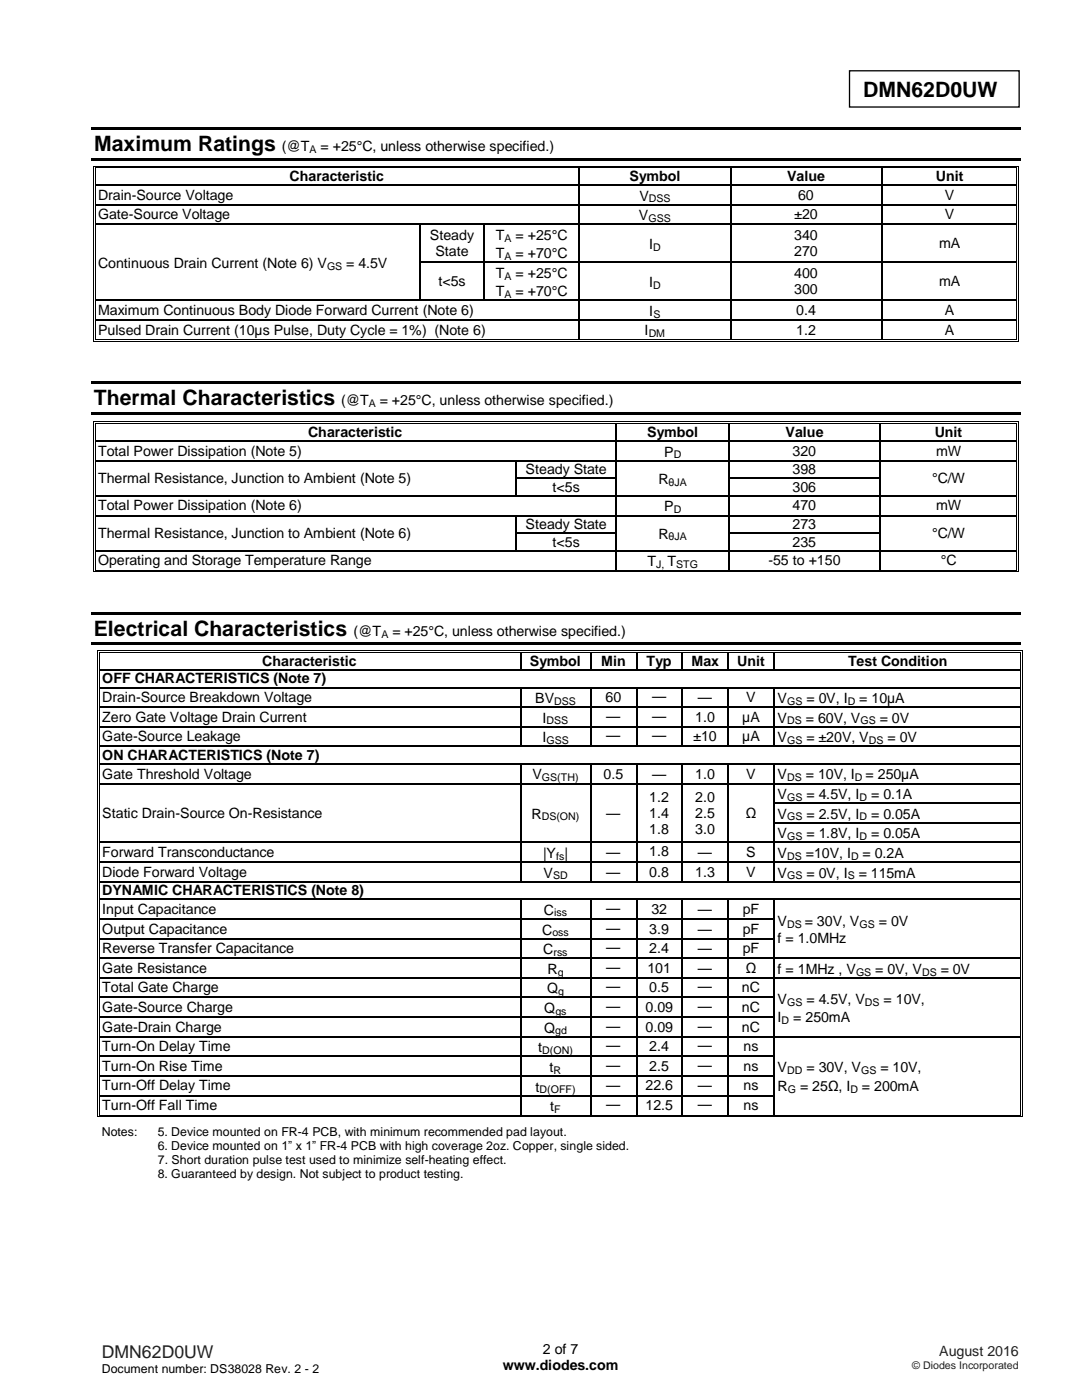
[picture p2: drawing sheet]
<svg xmlns="http://www.w3.org/2000/svg" width="216mm" height="279mm" viewBox="0 0 216 279" stroke-linecap="round" stroke-linejoin="round" font-family="sans-serif">
<defs><g id="words">
<g font-size="4.2">
<text x="172.2" y="19.4">DMN62D0UW</text>
<text x="18.8" y="30.2">Maximum Ratings</text>
<text x="18.7" y="80.9">Thermal Characteristics</text>
<text x="18.7" y="126.9">Electrical Characteristics</text>
</g>
<text font-size="3.5" fill="#231f20" x="20.3" y="270.9">DMN62D0UW</text>
<g font-size="2.8">
<text x="56.3" y="30.2">(@T</text>
<text x="63.9" y="30.2">= +25°C, unless otherwise specified.)</text>
<text x="19.6" y="39.9">Drain-Source Voltage</text>
<text x="57.8" y="36.1">Characteristic</text>
<text x="125.6" y="36.1">Symbol</text>
<text x="127.6" y="40.1">V</text>
<text x="157" y="36.1">Value</text>
<text x="159.3" y="39.9">60</text>
<text x="186.7" y="36.1">Unit</text>
<text x="188.6" y="39.9">V</text>
<text x="19.6" y="43.8">Gate-Source Voltage</text>
<text x="85.8" y="47.9">Steady</text>
<text x="98.9" y="47.9">T</text>
<text x="102.9" y="47.9">= +25°C</text>
<text x="127.5" y="44">V</text>
<text x="158.5" y="43.8">±20</text>
<text x="158.5" y="47.9">340</text>
<text x="188.6" y="43.8">V</text>
<text x="19.6" y="53.5">Continuous Drain Current (Note 6) V</text>
<text x="69.1" y="53.5">= 4.5V</text>
<text x="86.9" y="51.1">State</text>
<text x="98.9" y="51.5">T</text>
<text x="102.9" y="51.5">= +70°C</text>
<text x="129.5" y="49.7">I</text>
<text x="158.5" y="51.1">270</text>
<text x="187.4" y="49.5">mA</text>
<text x="87.5" y="57.1">t&lt;5s</text>
<text x="98.9" y="55.5">T</text>
<text x="98.9" y="59.1">T</text>
<text x="102.9" y="55.5">= +25°C</text>
<text x="102.9" y="59.1">= +70°C</text>
<text x="129.5" y="57.3">I</text>
<text x="158.5" y="55.5">400</text>
<text x="158.5" y="58.7">300</text>
<text x="187.4" y="57.1">mA</text>
<text x="19.6" y="62.8">Maximum Continuous Body Diode Forward Current (Note 6)</text>
<text x="129.6" y="63">I</text>
<text x="158.9" y="62.8">0.4</text>
<text x="188.6" y="62.8">A</text>
<text x="19.6" y="66.8">Pulsed Drain Current (10µs Pulse, Duty Cycle = 1%) (Note 6)</text>
<text x="128.6" y="66.9">I</text>
<text x="158.9" y="66.8">1.2</text>
<text x="188.6" y="66.8">A</text>
<text x="68" y="80.9">(@T</text>
<text x="75.8" y="80.9">= +25°C, unless otherwise specified.)</text>
<text x="61.5" y="87.2">Characteristic</text>
<text x="129.1" y="87.2">Symbol</text>
<text x="156.8" y="87.2">Value</text>
<text x="186.5" y="87.2">Unit</text>
<text x="19.6" y="90.9">Total Power Dissipation (Note 5)</text>
<text x="104.9" y="94.6">Steady State</text>
<text x="132.5" y="91.1">P</text>
<text x="158.2" y="90.9">320</text>
<text x="158.2" y="94.6">398</text>
<text x="186.8" y="90.9">mW</text>
<text x="19.6" y="96.4">Thermal Resistance, Junction to Ambient (Note 5)</text>
<text x="19.6" y="101.9">Total Power Dissipation (Note 6)</text>
<text x="110.3" y="98.1">t&lt;5s</text>
<text x="131.4" y="96.6">R</text>
<text x="158.2" y="98.1">306</text>
<text x="158.2" y="101.9">470</text>
<text x="186" y="96.4">°C/W</text>
<text x="186.8" y="101.9">mW</text>
<text x="19.6" y="107.3">Thermal Resistance, Junction to Ambient (Note 6)</text>
<text x="104.9" y="105.6">Steady State</text>
<text x="131.4" y="107.5">R</text>
<text x="132.5" y="102">P</text>
<text x="158.2" y="105.6">273</text>
<text x="186" y="107.3">°C/W</text>
<text x="19.6" y="112.8">Operating and Storage Temperature Range</text>
<text x="110.3" y="109.1">t&lt;5s</text>
<text x="129.2" y="113">T</text>
<text x="133.2" y="113">T</text>
<text x="153.3" y="112.8">-55 to +150</text>
<text x="158.2" y="109.1">235</text>
<text x="187.7" y="112.8">°C</text>
<text x="70.5" y="126.9">(@T</text>
<text x="78.3" y="126.9">= +25°C, unless otherwise specified.)</text>
<text x="20.4" y="136.4">OFF CHARACTERISTICS (Note 7)</text>
<text x="52.3" y="132.9">Characteristic</text>
<text x="105.7" y="132.9">Symbol</text>
<text x="120" y="132.9">Min</text>
<text x="129" y="132.9">Typ</text>
<text x="138" y="132.9">Max</text>
<text x="147.1" y="132.9">Unit</text>
<text x="169.2" y="132.9">Test Condition</text>
<text x="20.4" y="140.1">Drain-Source Breakdown Voltage</text>
<text x="106.8" y="140.3">BV</text>
<text x="120.8" y="140.1">60</text>
<text x="121" y="143.8">—</text>
<text x="130.1" y="139.9">—</text>
<text x="130.1" y="143.8">—</text>
<text x="139.3" y="140.1">—</text>
<text x="148.9" y="140.1">V</text>
<text x="155.1" y="140.3">V</text>
<text x="160.9" y="140.3">= 0V, I</text>
<text x="171.4" y="140.3">= 10µA</text>
<text x="20.4" y="144">Zero Gate Voltage Drain Current</text>
<text x="20.4" y="148">Gate-Source Leakage</text>
<text x="108.2" y="148.1">I</text>
<text x="108.3" y="144.2">I</text>
<text x="121" y="147.8">—</text>
<text x="130.1" y="147.8">—</text>
<text x="138.3" y="148">±10</text>
<text x="138.7" y="144">1.0</text>
<text x="148.1" y="144">µA</text>
<text x="148.1" y="148">µA</text>
<text x="155.1" y="144.2">V</text>
<text x="155.1" y="148.1">V</text>
<text x="160.8" y="144.2">= 60V, V</text>
<text x="160.9" y="148.1">= ±20V, V</text>
<text x="175.6" y="144.2">= 0V</text>
<text x="177.1" y="148.1">= 0V</text>
<text x="20.4" y="151.6">ON CHARACTERISTICS (Note 7)</text>
<text x="20.4" y="155.4">Gate Threshold Voltage</text>
<text x="106.2" y="155.6">V</text>
<text x="120.4" y="155.4">0.5</text>
<text x="130.1" y="155.4">—</text>
<text x="138.7" y="155.4">1.0</text>
<text x="148.9" y="155.4">V</text>
<text x="155.1" y="155.6">V</text>
<text x="160.8" y="155.6">= 10V, I</text>
<text x="172.7" y="155.6">= 250µA</text>
<text x="129.6" y="160">1.2</text>
<text x="138.7" y="160">2.0</text>
<text x="155.1" y="159.5">V</text>
<text x="160.9" y="159.5">= 4.5V, I</text>
<text x="173.8" y="159.5">= 0.1A</text>
<text x="20.4" y="163.2">Static Drain-Source On-Resistance</text>
<text x="106.1" y="163.4">R</text>
<text x="121" y="163.2">—</text>
<text x="129.6" y="163.2">1.4</text>
<text x="129.6" y="166.5">1.8</text>
<text x="138.7" y="163.2">2.5</text>
<text x="138.7" y="166.5">3.0</text>
<text x="148.8" y="163.2">Ω</text>
<text x="155.1" y="163.4">V</text>
<text x="155.1" y="167.3">V</text>
<text x="160.9" y="163.4">= 2.5V, I</text>
<text x="160.9" y="167.3">= 1.8V, I</text>
<text x="173.8" y="163.4">= 0.05A</text>
<text x="173.8" y="167.3">= 0.05A</text>
<text x="20.4" y="171.1">Forward Transconductance</text>
<text x="108.4" y="171.2">|Y |</text>
<text x="121" y="171.1">—</text>
<text x="129.6" y="170.8">1.8</text>
<text x="139.3" y="171.1">—</text>
<text x="148.9" y="171.1">S</text>
<text x="155.1" y="171.2">V</text>
<text x="160.8" y="171.2">=10V, I</text>
<text x="172.1" y="171.2">= 0.2A</text>
<text x="20.4" y="175">Diode Forward Voltage</text>
<text x="20.4" y="178.6">DYNAMIC CHARACTERISTICS (Note 8)</text>
<text x="108.4" y="175.2">V</text>
<text x="121" y="175">—</text>
<text x="129.6" y="175">0.8</text>
<text x="138.7" y="175">1.3</text>
<text x="148.9" y="175">V</text>
<text x="155.1" y="175.2">V</text>
<text x="160.9" y="175.2">= 0V, I</text>
<text x="171.4" y="175.2">= 115mA</text>
<text x="20.4" y="182.4">Input Capacitance</text>
<text x="108.5" y="182.6">C</text>
<text x="121" y="182.2">—</text>
<text x="130" y="182.4">32</text>
<text x="139.3" y="182.4">—</text>
<text x="148.2" y="182.4">pF</text>
<text x="155.1" y="184.9">V</text>
<text x="160.6" y="184.9">= 30V, V</text>
<text x="175.3" y="184.9">= 0V</text>
<text x="20.4" y="186.3">Output Capacitance</text>
<text x="20.4" y="190.2">Reverse Transfer Capacitance</text>
<text x="108.2" y="186.5">C</text>
<text x="108.4" y="190.4">C</text>
<text x="121" y="186.1">—</text>
<text x="121" y="190">—</text>
<text x="129.6" y="186.3">3.9</text>
<text x="129.6" y="190.2">2.4</text>
<text x="139.3" y="186.3">—</text>
<text x="139.3" y="190.2">—</text>
<text x="148.2" y="186.3">pF</text>
<text x="148.2" y="190.2">pF</text>
<text x="155.1" y="188.2">f = 1.0MHz</text>
<text x="20.4" y="194.1">Gate Resistance</text>
<text x="109.2" y="194.3">R</text>
<text x="121" y="194">—</text>
<text x="121" y="197.9">—</text>
<text x="129.2" y="194.1">101</text>
<text x="139.3" y="194.1">—</text>
<text x="139.3" y="197.9">—</text>
<text x="148.8" y="194.1">Ω</text>
<text x="155.1" y="194.3">f = 1MHz , V</text>
<text x="174.6" y="194.3">= 0V, V</text>
<text x="187.7" y="194.3">= 0V</text>
<text x="20.4" y="198.1">Total Gate Charge</text>
<text x="20.4" y="202">Gate-Source Charge</text>
<text x="108.6" y="202.2">Q</text>
<text x="109.2" y="198.2">Q</text>
<text x="121" y="201.8">—</text>
<text x="128.8" y="202">0.09</text>
<text x="129.6" y="198.1">0.5</text>
<text x="139.3" y="201.8">—</text>
<text x="148" y="198.1">nC</text>
<text x="148" y="202">nC</text>
<text x="155.1" y="200.4">V</text>
<text x="155.1" y="204">I</text>
<text x="158.3" y="204">= 250mA</text>
<text x="160.9" y="200.4">= 4.5V, V</text>
<text x="176.3" y="200.4">= 10V,</text>
<text x="20.4" y="205.9">Gate-Drain Charge</text>
<text x="20.4" y="209.8">Turn-On Delay Time</text>
<text x="108.6" y="206.1">Q</text>
<text x="121" y="205.7">—</text>
<text x="121" y="209.6">—</text>
<text x="128.8" y="205.9">0.09</text>
<text x="129.6" y="209.8">2.4</text>
<text x="139.3" y="205.7">—</text>
<text x="139.3" y="209.6">—</text>
<text x="148" y="205.9">nC</text>
<text x="148.4" y="209.8">ns</text>
<text x="20.4" y="213.7">Turn-On Rise Time</text>
<text x="107.4" y="210">t</text>
<text x="109.7" y="213.9">t</text>
<text x="121" y="213.5">—</text>
<text x="129.6" y="213.7">2.5</text>
<text x="139.3" y="213.5">—</text>
<text x="148.4" y="213.7">ns</text>
<text x="155.1" y="214">V</text>
<text x="160.9" y="214">= 30V, V</text>
<text x="175.7" y="214">= 10V,</text>
<text x="20.4" y="217.6">Turn-Off Delay Time</text>
<text x="20.4" y="221.6">Turn-Off Fall Time</text>
<text x="106.9" y="217.8">t</text>
<text x="109.8" y="221.7">t</text>
<text x="121" y="217.5">—</text>
<text x="121" y="221.4">—</text>
<text x="128.8" y="217.6">22.6</text>
<text x="128.8" y="221.6">12.5</text>
<text x="139.3" y="217.5">—</text>
<text x="139.3" y="221.4">—</text>
<text x="148.4" y="217.6">ns</text>
<text x="148.4" y="221.6">ns</text>
<text x="155.1" y="217.7">R</text>
<text x="159.6" y="217.7">= 25Ω, I</text>
<text x="172" y="217.7">= 200mA</text>
<text x="100.3" y="273.5">www.diodes.com</text>
<text x="108.3" y="270.3">2 of 7</text>
</g>
<text font-size="2.8" fill="#231f20" x="187.4" y="270.6">August 2016</text>
<g font-size="2.5">
<text x="20.3" y="226.6">Notes:</text>
<text x="31.5" y="226.6">5. Device mounted on FR-4 PCB, with minimum recommended pad layout.</text>
<text x="31.5" y="229.5">6. Device mounted on 1” x 1” FR-4 PCB with high coverage 2oz. Copper, single sided.</text>
<text x="31.5" y="232.3">7. Short duration pulse test used to minimize self-heating effect.</text>
<text x="31.5" y="235.2">8. Guaranteed by design. Not subject to product testing.</text>
<text x="20.3" y="274">Document number: DS38028 Rev. 2 - 2</text>
</g>
<g font-size="2.1">
<text x="61.7" y="30.5">A</text>
<text x="129.5" y="40.4">DSS</text>
<text x="129.4" y="44.3">GSS</text>
<text x="65.3" y="53.9">GS</text>
<text x="100.7" y="48.2">A</text>
<text x="100.7" y="51.9">A</text>
<text x="130.3" y="50">D</text>
<text x="100.7" y="55.8">A</text>
<text x="100.7" y="59.4">A</text>
<text x="130.3" y="57.6">D</text>
<text x="130.4" y="63.4">S</text>
<text x="129.4" y="67.3">DM</text>
<text x="73.6" y="81.3">A</text>
<text x="134.4" y="91.5">D</text>
<text x="133.4" y="96.9">θJA</text>
<text x="133.4" y="107.8">θJA</text>
<text x="134.4" y="102.4">D</text>
<text x="131" y="113.3">J,</text>
<text x="134.9" y="113.3">STG</text>
<text x="76.1" y="127.3">A</text>
<text x="110.6" y="140.7">DSS</text>
<text x="157" y="140.7">GS</text>
<text x="169.2" y="140.7">D</text>
<text x="109" y="148.5">GSS</text>
<text x="109.1" y="144.6">DSS</text>
<text x="157" y="144.6">DS</text>
<text x="157" y="148.5">GS</text>
<text x="171.7" y="144.6">GS</text>
<text x="173.3" y="148.5">DS</text>
<text x="108.1" y="155.9">GS(TH)</text>
<text x="157" y="155.9">DS</text>
<text x="170.6" y="155.9">D</text>
<text x="157" y="159.8">GS</text>
<text x="171.5" y="159.8">D</text>
<text x="108.1" y="163.7">DS(ON)</text>
<text x="157" y="163.7">GS</text>
<text x="157" y="167.7">GS</text>
<text x="171.5" y="163.7">D</text>
<text x="171.5" y="167.7">D</text>
<text x="111" y="171.6">fs</text>
<text x="157" y="171.6">DS</text>
<text x="169.8" y="171.6">D</text>
<text x="110.3" y="175.5">SD</text>
<text x="157" y="175.5">GS</text>
<text x="169.2" y="175.5">S</text>
<text x="110.6" y="182.9">iss</text>
<text x="157" y="185.2">DS</text>
<text x="171.5" y="185.2">GS</text>
<text x="110.2" y="186.9">oss</text>
<text x="110.4" y="190.7">rss</text>
<text x="111.3" y="194.7">g</text>
<text x="170.8" y="194.7">GS</text>
<text x="184" y="194.7">DS</text>
<text x="110.8" y="202.5">gs</text>
<text x="111.4" y="198.6">g</text>
<text x="157" y="200.7">GS</text>
<text x="172.6" y="200.7">DS</text>
<text x="110.8" y="206.4">gd</text>
<text x="155.9" y="204.3">D</text>
<text x="108.2" y="210.3">D(ON)</text>
<text x="110.5" y="214.2">R</text>
<text x="157" y="214.4">DD</text>
<text x="171.8" y="214.4">GS</text>
<text x="107.7" y="218.2">D(OFF)</text>
<text x="157.2" y="218.1">G</text>
<text x="169.7" y="218.1">D</text>
<text x="110.6" y="222.1">F</text>
</g>
<text font-size="2.1" fill="#231f20" x="182" y="273.2">© Diodes Incorporated</text>
</g></defs>
<path d="M169.5 14.1h33.9v7.3h-33.9zM19.9 183.4h83.8M104 183.4h13.8M118 183.4h8.9M127.2 183.4h8.8M136.3 183.4h8.9M145.4 183.4h8.9" fill="none" stroke="#000" stroke-width=".26"/>
<g fill="#000">
<path d="M18.3 25.4h185.5v.5h-185.5z" fill-rule="evenodd"/>
<path d="M18.3 31.5h185.5v.5h-185.5z" fill-rule="evenodd"/>
<path d="M18.6 33.1h.2v.5h-.2z" fill-rule="evenodd"/>
<path d="M18.6 33.1h.5v.1h-.5z" fill-rule="evenodd"/>
<path d="M18.6 36.8h.2v.3h-.2z" fill-rule="evenodd"/>
<path d="M18.9 33.4h.2v.2h-.2z" fill-rule="evenodd"/>
<path d="M18.9 33.4h.2v.2h-.2z" fill-rule="evenodd"/>
<path d="M18.9 36.8h.2v.3h-.2z" fill-rule="evenodd"/>
<path d="M115.5 33.6h.2z" fill-rule="evenodd"/>
<path d="M115.5 33.1h.5v.1h-.5z" fill-rule="evenodd"/>
<path d="M115.5 33.4h.5v.2h-.5z" fill-rule="evenodd"/>
<path d="M115.5 36.8h.2v.3h-.2z" fill-rule="evenodd"/>
<path d="M145.7 33.6h.2z" fill-rule="evenodd"/>
<path d="M145.7 33.1h.5v.1h-.5z" fill-rule="evenodd"/>
<path d="M145.7 33.4h.5v.2h-.5z" fill-rule="evenodd"/>
<path d="M145.7 36.8h.2v.3h-.2z" fill-rule="evenodd"/>
<path d="M175.8 33.6h.3z" fill-rule="evenodd"/>
<path d="M175.8 33.1h.5v.1h-.5z" fill-rule="evenodd"/>
<path d="M175.8 33.4h.5v.2h-.5z" fill-rule="evenodd"/>
<path d="M175.8 36.8h.3v.3h-.3z" fill-rule="evenodd"/>
<path d="M202.8 33.1h.5v.1h-.5z" fill-rule="evenodd"/>
<path d="M202.8 33.4h.1v.2h-.1z" fill-rule="evenodd"/>
<path d="M202.8 33.4h.1v.2h-.1z" fill-rule="evenodd"/>
<path d="M202.8 36.8h.1v.3h-.1z" fill-rule="evenodd"/>
<path d="M203.1 33.1h.2v.5h-.2z" fill-rule="evenodd"/>
<path d="M203.1 36.8h.2v.3h-.2z" fill-rule="evenodd"/>
<path d="M18.6 40.7h.2v.3h-.2z" fill-rule="evenodd"/>
<path d="M18.6 44.7h.2v.2h-.2z" fill-rule="evenodd"/>
<path d="M18.6 52.2h.2v.3h-.2z" fill-rule="evenodd"/>
<path d="M18.9 40.7h.2v.3h-.2z" fill-rule="evenodd"/>
<path d="M18.9 44.7h.2v.2h-.2z" fill-rule="evenodd"/>
<path d="M18.9 52.2h.2v.3h-.2z" fill-rule="evenodd"/>
<path d="M83.7 44.7h.3v.2h-.3z" fill-rule="evenodd"/>
<path d="M83.7 52.2h.3v.3h-.3z" fill-rule="evenodd"/>
<path d="M96.4 44.7h.3v.2h-.3z" fill-rule="evenodd"/>
<path d="M96.4 52.2h.3v.3h-.3z" fill-rule="evenodd"/>
<path d="M115.5 40.7h.2v.3h-.2z" fill-rule="evenodd"/>
<path d="M115.5 44.7h.2v.2h-.2z" fill-rule="evenodd"/>
<path d="M115.5 52.2h.2v.3h-.2z" fill-rule="evenodd"/>
<path d="M145.7 40.7h.2v.3h-.2z" fill-rule="evenodd"/>
<path d="M145.7 44.7h.2v.2h-.2z" fill-rule="evenodd"/>
<path d="M145.7 52.2h.2v.3h-.2z" fill-rule="evenodd"/>
<path d="M175.8 40.7h.3v.3h-.3z" fill-rule="evenodd"/>
<path d="M175.8 44.7h.3v.2h-.3z" fill-rule="evenodd"/>
<path d="M175.8 52.2h.3v.3h-.3z" fill-rule="evenodd"/>
<path d="M202.8 40.7h.1v.3h-.1z" fill-rule="evenodd"/>
<path d="M202.8 44.7h.1v.2h-.1z" fill-rule="evenodd"/>
<path d="M202.8 52.2h.1v.3h-.1z" fill-rule="evenodd"/>
<path d="M203.1 40.7h.2v.3h-.2z" fill-rule="evenodd"/>
<path d="M203.1 44.7h.2v.2h-.2z" fill-rule="evenodd"/>
<path d="M203.1 52.2h.2v.3h-.2z" fill-rule="evenodd"/>
<path d="M18.2 76h185.6v.5h-185.6z" fill-rule="evenodd"/>
<path d="M18.6 59.8h.2v.2h-.2z" fill-rule="evenodd"/>
<path d="M18.6 63.7h.2v.3h-.2z" fill-rule="evenodd"/>
<path d="M18.6 67.7h.2v.5h-.2z" fill-rule="evenodd"/>
<path d="M18.6 68h.5v.2h-.5z" fill-rule="evenodd"/>
<path d="M18.9 59.8h.2v.2h-.2z" fill-rule="evenodd"/>
<path d="M18.9 63.7h.2v.3h-.2z" fill-rule="evenodd"/>
<path d="M18.9 67.7h.2v.1h-.2z" fill-rule="evenodd"/>
<path d="M18.9 67.7h.2v.1h-.2z" fill-rule="evenodd"/>
<path d="M83.7 59.8h.3v.2h-.3z" fill-rule="evenodd"/>
<path d="M96.4 59.8h.3v.2h-.3z" fill-rule="evenodd"/>
<path d="M115.5 59.8h.2v.2h-.2z" fill-rule="evenodd"/>
<path d="M115.5 63.7h.2v.3h-.2z" fill-rule="evenodd"/>
<path d="M115.5 67.7h.5v.1h-.5z" fill-rule="evenodd"/>
<path d="M115.5 68h.5v.2h-.5z" fill-rule="evenodd"/>
<path d="M145.7 59.8h.2v.2h-.2z" fill-rule="evenodd"/>
<path d="M145.7 63.7h.2v.3h-.2z" fill-rule="evenodd"/>
<path d="M145.7 67.7h.5v.1h-.5z" fill-rule="evenodd"/>
<path d="M145.7 68h.5v.2h-.5z" fill-rule="evenodd"/>
<path d="M175.8 59.8h.3v.2h-.3z" fill-rule="evenodd"/>
<path d="M175.8 63.7h.3v.3h-.3z" fill-rule="evenodd"/>
<path d="M175.8 67.7h.5v.1h-.5z" fill-rule="evenodd"/>
<path d="M175.8 68h.5v.2h-.5z" fill-rule="evenodd"/>
<path d="M202.8 59.8h.1v.2h-.1z" fill-rule="evenodd"/>
<path d="M202.8 63.7h.1v.3h-.1z" fill-rule="evenodd"/>
<path d="M202.8 68h.5v.2h-.5z" fill-rule="evenodd"/>
<path d="M202.8 67.7h.1v.1h-.1z" fill-rule="evenodd"/>
<path d="M202.8 67.7h.1v.1h-.1z" fill-rule="evenodd"/>
<path d="M203.1 59.8h.2v.2h-.2z" fill-rule="evenodd"/>
<path d="M203.1 63.7h.2v.3h-.2z" fill-rule="evenodd"/>
<path d="M203.1 67.7h.2v.5h-.2z" fill-rule="evenodd"/>
<path d="M18.2 82.2h185.6v.5h-185.6z" fill-rule="evenodd"/>
<path d="M18.6 84.1h.2v.6h-.2z" fill-rule="evenodd"/>
<path d="M18.6 84.1h.5v.2h-.5z" fill-rule="evenodd"/>
<path d="M18.6 87.9h.2v.3h-.2z" fill-rule="evenodd"/>
<path d="M18.6 91.8h.2v.3h-.2z" fill-rule="evenodd"/>
<path d="M18.6 95.3h.2v.3h-.2z" fill-rule="evenodd"/>
<path d="M18.6 98.8h.2v.3h-.2z" fill-rule="evenodd"/>
<path d="M18.9 84.5h.2v.2h-.2z" fill-rule="evenodd"/>
<path d="M18.9 84.5h.2v.1h-.2z" fill-rule="evenodd"/>
<path d="M18.9 87.9h.2v.3h-.2z" fill-rule="evenodd"/>
<path d="M18.9 91.8h.2v.3h-.2z" fill-rule="evenodd"/>
<path d="M18.9 95.3h.2v.3h-.2z" fill-rule="evenodd"/>
<path d="M18.9 98.8h.2v.3h-.2z" fill-rule="evenodd"/>
<path d="M102.8 91.8h.3v.3h-.3z" fill-rule="evenodd"/>
<path d="M102.8 95.3h.3v.3h-.3z" fill-rule="evenodd"/>
<path d="M102.8 98.8h.3v.3h-.3z" fill-rule="evenodd"/>
<path d="M122.8 84.6l.3 .1z" fill-rule="evenodd"/>
<path d="M122.8 84.1h.5v.2h-.5z" fill-rule="evenodd"/>
<path d="M122.8 84.5h.5v.1h-.5z" fill-rule="evenodd"/>
<path d="M122.8 87.9h.3v.3h-.3z" fill-rule="evenodd"/>
<path d="M122.8 91.8h.3v.3h-.3z" fill-rule="evenodd"/>
<path d="M122.8 95.3h.3v.3h-.3z" fill-rule="evenodd"/>
<path d="M122.8 98.8h.3v.3h-.3z" fill-rule="evenodd"/>
<path d="M145.4 84.6l.2 .1z" fill-rule="evenodd"/>
<path d="M145.4 84.1h.5v.2h-.5z" fill-rule="evenodd"/>
<path d="M145.4 84.5h.5v.1h-.5z" fill-rule="evenodd"/>
<path d="M145.4 87.9h.2v.3h-.2z" fill-rule="evenodd"/>
<path d="M145.4 91.8h.2v.3h-.2z" fill-rule="evenodd"/>
<path d="M145.4 95.3h.2v.3h-.2z" fill-rule="evenodd"/>
<path d="M145.4 98.8h.2v.3h-.2z" fill-rule="evenodd"/>
<path d="M175.4 84.6l.2 .1z" fill-rule="evenodd"/>
<path d="M175.4 84.1h.5v.2h-.5z" fill-rule="evenodd"/>
<path d="M175.4 84.5h.5v.1h-.5z" fill-rule="evenodd"/>
<path d="M175.4 87.9h.2v.3h-.2z" fill-rule="evenodd"/>
<path d="M175.4 91.8h.2v.3h-.2z" fill-rule="evenodd"/>
<path d="M175.4 95.3h.2v.3h-.2z" fill-rule="evenodd"/>
<path d="M175.4 98.8h.2v.3h-.2z" fill-rule="evenodd"/>
<path d="M202.8 84.1h.5v.2h-.5z" fill-rule="evenodd"/>
<path d="M202.8 84.5h.1v.2h-.1z" fill-rule="evenodd"/>
<path d="M202.8 84.5h.1v.1h-.1z" fill-rule="evenodd"/>
<path d="M202.8 87.9h.1v.3h-.1z" fill-rule="evenodd"/>
<path d="M202.8 91.8h.1v.3h-.1z" fill-rule="evenodd"/>
<path d="M202.8 95.3h.1v.3h-.1z" fill-rule="evenodd"/>
<path d="M202.8 98.8h.1v.3h-.1z" fill-rule="evenodd"/>
<path d="M203.1 84.1h.2v.6h-.2z" fill-rule="evenodd"/>
<path d="M203.1 87.9h.2v.3h-.2z" fill-rule="evenodd"/>
<path d="M203.1 91.8h.2v.3h-.2z" fill-rule="evenodd"/>
<path d="M203.1 95.3h.2v.3h-.2z" fill-rule="evenodd"/>
<path d="M203.1 98.8h.2v.3h-.2z" fill-rule="evenodd"/>
<path d="M18.6 102.8h.2v.2h-.2z" fill-rule="evenodd"/>
<path d="M18.6 106.2h.2v.3h-.2z" fill-rule="evenodd"/>
<path d="M18.6 109.7h.2v.3h-.2z" fill-rule="evenodd"/>
<path d="M18.6 113.7h.2v.5h-.2z" fill-rule="evenodd"/>
<path d="M18.6 114h.5v.2h-.5z" fill-rule="evenodd"/>
<path d="M18.9 102.8h.2v.2h-.2z" fill-rule="evenodd"/>
<path d="M18.9 106.2h.2v.3h-.2z" fill-rule="evenodd"/>
<path d="M18.9 109.7h.2v.3h-.2z" fill-rule="evenodd"/>
<path d="M18.9 113.7h.2v.2h-.2z" fill-rule="evenodd"/>
<path d="M18.9 113.7h.2v.2h-.2z" fill-rule="evenodd"/>
<path d="M102.8 102.8h.3v.2h-.3z" fill-rule="evenodd"/>
<path d="M102.8 106.2h.3v.3h-.3z" fill-rule="evenodd"/>
<path d="M102.8 109.7h.3v.3h-.3z" fill-rule="evenodd"/>
<path d="M122.8 102.8h.3v.2h-.3z" fill-rule="evenodd"/>
<path d="M122.8 106.2h.3v.3h-.3z" fill-rule="evenodd"/>
<path d="M122.8 109.7h.3v.3h-.3z" fill-rule="evenodd"/>
<path d="M122.8 113.7h.5v.2h-.5z" fill-rule="evenodd"/>
<path d="M122.8 114h.5v.2h-.5z" fill-rule="evenodd"/>
<path d="M145.4 102.8h.2v.2h-.2z" fill-rule="evenodd"/>
<path d="M145.4 106.2h.2v.3h-.2z" fill-rule="evenodd"/>
<path d="M145.4 109.7h.2v.3h-.2z" fill-rule="evenodd"/>
<path d="M145.4 113.7h.5v.2h-.5z" fill-rule="evenodd"/>
<path d="M145.4 114h.5v.2h-.5z" fill-rule="evenodd"/>
<path d="M175.4 102.8h.2v.2h-.2z" fill-rule="evenodd"/>
<path d="M175.4 106.2h.2v.3h-.2z" fill-rule="evenodd"/>
<path d="M175.4 109.7h.2v.3h-.2z" fill-rule="evenodd"/>
<path d="M175.4 113.7h.5v.2h-.5z" fill-rule="evenodd"/>
<path d="M175.4 114h.5v.2h-.5z" fill-rule="evenodd"/>
<path d="M202.8 102.8h.1v.2h-.1z" fill-rule="evenodd"/>
<path d="M202.8 106.2h.1v.3h-.1z" fill-rule="evenodd"/>
<path d="M202.8 109.7h.1v.3h-.1z" fill-rule="evenodd"/>
<path d="M202.8 114h.5v.2h-.5z" fill-rule="evenodd"/>
<path d="M202.8 113.7h.1v.2h-.1z" fill-rule="evenodd"/>
<path d="M202.8 113.7h.1v.2h-.1z" fill-rule="evenodd"/>
<path d="M203.1 102.8h.2v.2h-.2z" fill-rule="evenodd"/>
<path d="M203.1 106.2h.2v.3h-.2z" fill-rule="evenodd"/>
<path d="M203.1 109.7h.2v.3h-.2z" fill-rule="evenodd"/>
<path d="M203.1 113.7h.2v.5h-.2z" fill-rule="evenodd"/>
<path d="M18.2 122.1h185.6v.5h-185.6z" fill-rule="evenodd"/>
<path d="M18.2 128.2h185.6v.6h-185.6z" fill-rule="evenodd"/>
<path d="M19.4 129.8h.2v.6h-.2z" fill-rule="evenodd"/>
<path d="M19.4 129.8h.5v.2h-.5z" fill-rule="evenodd"/>
<path d="M19.4 133.6h.2v.2h-.2z" fill-rule="evenodd"/>
<path d="M19.4 137.1h.2v.3h-.2z" fill-rule="evenodd"/>
<path d="M19.8 130.2h.1v.2h-.1z" fill-rule="evenodd"/>
<path d="M19.8 130.2h.1v.1h-.1z" fill-rule="evenodd"/>
<path d="M19.8 133.6h.1v.2h-.1z" fill-rule="evenodd"/>
<path d="M19.8 137.1h.1v.3h-.1z" fill-rule="evenodd"/>
<path d="M103.7 130.3l.3 .1z" fill-rule="evenodd"/>
<path d="M103.7 129.8h.5v.2h-.5z" fill-rule="evenodd"/>
<path d="M103.7 130.2h.5v.1h-.5z" fill-rule="evenodd"/>
<path d="M103.7 133.6h.3v.2h-.3z" fill-rule="evenodd"/>
<path d="M103.7 137.1h.3v.3h-.3z" fill-rule="evenodd"/>
<path d="M117.8 130.3l.2 .1z" fill-rule="evenodd"/>
<path d="M117.8 129.8h.5v.2h-.5z" fill-rule="evenodd"/>
<path d="M117.8 130.2h.5v.1h-.5z" fill-rule="evenodd"/>
<path d="M117.8 133.6h.2v.2h-.2z" fill-rule="evenodd"/>
<path d="M117.8 137.1h.2v.3h-.2z" fill-rule="evenodd"/>
<path d="M126.9 130.3l.3 .1z" fill-rule="evenodd"/>
<path d="M126.9 129.8h.5v.2h-.5z" fill-rule="evenodd"/>
<path d="M126.9 130.2h.5v.1h-.5z" fill-rule="evenodd"/>
<path d="M126.9 133.6h.3v.2h-.3z" fill-rule="evenodd"/>
<path d="M126.9 137.1h.3v.3h-.3z" fill-rule="evenodd"/>
<path d="M136 130.3l.3 .1z" fill-rule="evenodd"/>
<path d="M136 129.8h.5v.2h-.5z" fill-rule="evenodd"/>
<path d="M136 130.2h.5v.1h-.5z" fill-rule="evenodd"/>
<path d="M136 133.6h.3v.2h-.3z" fill-rule="evenodd"/>
<path d="M136 137.1h.3v.3h-.3z" fill-rule="evenodd"/>
<path d="M145.2 130.3l.2 .1z" fill-rule="evenodd"/>
<path d="M145.2 129.8h.5v.2h-.5z" fill-rule="evenodd"/>
<path d="M145.2 130.2h.5v.1h-.5z" fill-rule="evenodd"/>
<path d="M145.2 133.6h.2v.2h-.2z" fill-rule="evenodd"/>
<path d="M145.2 137.1h.2v.3h-.2z" fill-rule="evenodd"/>
<path d="M154.3 130.3l.3 .1z" fill-rule="evenodd"/>
<path d="M154.3 129.8h.5v.2h-.5z" fill-rule="evenodd"/>
<path d="M154.3 130.2h.5v.1h-.5z" fill-rule="evenodd"/>
<path d="M154.3 133.6h.3v.2h-.3z" fill-rule="evenodd"/>
<path d="M154.3 137.1h.3v.3h-.3z" fill-rule="evenodd"/>
<path d="M203.5 129.8h.5v.2h-.5z" fill-rule="evenodd"/>
<path d="M203.5 130.2h.2v.2h-.2z" fill-rule="evenodd"/>
<path d="M203.5 130.2h.2v.1h-.2z" fill-rule="evenodd"/>
<path d="M203.5 133.6h.2v.2h-.2z" fill-rule="evenodd"/>
<path d="M203.5 137.1h.2v.3h-.2z" fill-rule="evenodd"/>
<path d="M203.9 129.8h.1v.6h-.1z" fill-rule="evenodd"/>
<path d="M203.9 133.6h.1v.2h-.1z" fill-rule="evenodd"/>
<path d="M203.9 137.1h.1v.3h-.1z" fill-rule="evenodd"/>
<path d="M19.4 141h.2v.2h-.2z" fill-rule="evenodd"/>
<path d="M19.4 144.9h.2v.3h-.2z" fill-rule="evenodd"/>
<path d="M19.4 148.8h.2v.3h-.2z" fill-rule="evenodd"/>
<path d="M19.4 152.3h.2v.3h-.2z" fill-rule="evenodd"/>
<path d="M19.4 156.3h.2v.2h-.2z" fill-rule="evenodd"/>
<path d="M19.8 141h.1v.2h-.1z" fill-rule="evenodd"/>
<path d="M19.8 144.9h.1v.3h-.1z" fill-rule="evenodd"/>
<path d="M19.8 148.8h.1v.3h-.1z" fill-rule="evenodd"/>
<path d="M19.8 152.3h.1v.3h-.1z" fill-rule="evenodd"/>
<path d="M19.8 156.3h.1v.2h-.1z" fill-rule="evenodd"/>
<path d="M103.7 141h.3v.2h-.3z" fill-rule="evenodd"/>
<path d="M103.7 144.9h.3v.3h-.3z" fill-rule="evenodd"/>
<path d="M103.7 148.8h.3v.3h-.3z" fill-rule="evenodd"/>
<path d="M103.7 152.3h.3v.3h-.3z" fill-rule="evenodd"/>
<path d="M103.7 156.3h.3v.2h-.3z" fill-rule="evenodd"/>
<path d="M117.8 141h.2v.2h-.2z" fill-rule="evenodd"/>
<path d="M117.8 144.9h.2v.3h-.2z" fill-rule="evenodd"/>
<path d="M117.8 148.8h.2v.3h-.2z" fill-rule="evenodd"/>
<path d="M117.8 152.3h.2v.3h-.2z" fill-rule="evenodd"/>
<path d="M117.8 156.3h.2v.2h-.2z" fill-rule="evenodd"/>
<path d="M126.9 141h.3v.2h-.3z" fill-rule="evenodd"/>
<path d="M126.9 144.9h.3v.3h-.3z" fill-rule="evenodd"/>
<path d="M126.9 148.8h.3v.3h-.3z" fill-rule="evenodd"/>
<path d="M126.9 152.3h.3v.3h-.3z" fill-rule="evenodd"/>
<path d="M126.9 156.3h.3v.2h-.3z" fill-rule="evenodd"/>
<path d="M136 141h.3v.2h-.3z" fill-rule="evenodd"/>
<path d="M136 144.9h.3v.3h-.3z" fill-rule="evenodd"/>
<path d="M136 148.8h.3v.3h-.3z" fill-rule="evenodd"/>
<path d="M136 152.3h.3v.3h-.3z" fill-rule="evenodd"/>
<path d="M136 156.3h.3v.2h-.3z" fill-rule="evenodd"/>
<path d="M145.2 141h.2v.2h-.2z" fill-rule="evenodd"/>
<path d="M145.2 144.9h.2v.3h-.2z" fill-rule="evenodd"/>
<path d="M145.2 148.8h.2v.3h-.2z" fill-rule="evenodd"/>
<path d="M145.2 152.3h.2v.3h-.2z" fill-rule="evenodd"/>
<path d="M145.2 156.3h.2v.2h-.2z" fill-rule="evenodd"/>
<path d="M154.3 141h.3v.2h-.3z" fill-rule="evenodd"/>
<path d="M154.3 144.9h.3v.3h-.3z" fill-rule="evenodd"/>
<path d="M154.3 148.8h.3v.3h-.3z" fill-rule="evenodd"/>
<path d="M154.3 152.3h.3v.3h-.3z" fill-rule="evenodd"/>
<path d="M154.3 156.3h.3v.2h-.3z" fill-rule="evenodd"/>
<path d="M203.5 141h.2v.2h-.2z" fill-rule="evenodd"/>
<path d="M203.5 144.9h.2v.3h-.2z" fill-rule="evenodd"/>
<path d="M203.5 148.8h.2v.3h-.2z" fill-rule="evenodd"/>
<path d="M203.5 152.3h.2v.3h-.2z" fill-rule="evenodd"/>
<path d="M203.5 156.3h.2v.2h-.2z" fill-rule="evenodd"/>
<path d="M203.9 141h.1v.2h-.1z" fill-rule="evenodd"/>
<path d="M203.9 144.9h.1v.3h-.1z" fill-rule="evenodd"/>
<path d="M203.9 148.8h.1v.3h-.1z" fill-rule="evenodd"/>
<path d="M203.9 152.3h.1v.3h-.1z" fill-rule="evenodd"/>
<path d="M203.9 156.3h.1v.2h-.1z" fill-rule="evenodd"/>
<path d="M19.4 160.2h.2v.2h-.2z" fill-rule="evenodd"/>
<path d="M19.4 164.1h.2v.3h-.2z" fill-rule="evenodd"/>
<path d="M19.4 168h.2v.3h-.2z" fill-rule="evenodd"/>
<path d="M19.4 171.9h.2v.3h-.2z" fill-rule="evenodd"/>
<path d="M19.4 175.8h.2v.3h-.2z" fill-rule="evenodd"/>
<path d="M19.4 179.3h.2v.3h-.2z" fill-rule="evenodd"/>
<path d="M19.8 160.2h.1v.2h-.1z" fill-rule="evenodd"/>
<path d="M19.8 164.1h.1v.3h-.1z" fill-rule="evenodd"/>
<path d="M19.8 168h.1v.3h-.1z" fill-rule="evenodd"/>
<path d="M19.8 171.9h.1v.3h-.1z" fill-rule="evenodd"/>
<path d="M19.8 175.8h.1v.3h-.1z" fill-rule="evenodd"/>
<path d="M19.8 179.3h.1v.3h-.1z" fill-rule="evenodd"/>
<path d="M103.7 160.2h.3v.2h-.3z" fill-rule="evenodd"/>
<path d="M103.7 164.1h.3v.3h-.3z" fill-rule="evenodd"/>
<path d="M103.7 168h.3v.3h-.3z" fill-rule="evenodd"/>
<path d="M103.7 171.9h.3v.3h-.3z" fill-rule="evenodd"/>
<path d="M103.7 175.8h.3v.3h-.3z" fill-rule="evenodd"/>
<path d="M103.7 179.3h.3v.3h-.3z" fill-rule="evenodd"/>
<path d="M117.8 160.2h.2v.2h-.2z" fill-rule="evenodd"/>
<path d="M117.8 164.1h.2v.3h-.2z" fill-rule="evenodd"/>
<path d="M117.8 168h.2v.3h-.2z" fill-rule="evenodd"/>
<path d="M117.8 171.9h.2v.3h-.2z" fill-rule="evenodd"/>
<path d="M117.8 175.8h.2v.3h-.2z" fill-rule="evenodd"/>
<path d="M117.8 179.3h.2v.3h-.2z" fill-rule="evenodd"/>
<path d="M126.9 160.2h.3v.2h-.3z" fill-rule="evenodd"/>
<path d="M126.9 164.1h.3v.3h-.3z" fill-rule="evenodd"/>
<path d="M126.9 168h.3v.3h-.3z" fill-rule="evenodd"/>
<path d="M126.9 171.9h.3v.3h-.3z" fill-rule="evenodd"/>
<path d="M126.9 175.8h.3v.3h-.3z" fill-rule="evenodd"/>
<path d="M126.9 179.3h.3v.3h-.3z" fill-rule="evenodd"/>
<path d="M136 160.2h.3v.2h-.3z" fill-rule="evenodd"/>
<path d="M136 164.1h.3v.3h-.3z" fill-rule="evenodd"/>
<path d="M136 168h.3v.3h-.3z" fill-rule="evenodd"/>
<path d="M136 171.9h.3v.3h-.3z" fill-rule="evenodd"/>
<path d="M136 175.8h.3v.3h-.3z" fill-rule="evenodd"/>
<path d="M136 179.3h.3v.3h-.3z" fill-rule="evenodd"/>
<path d="M145.2 160.2h.2v.2h-.2z" fill-rule="evenodd"/>
<path d="M145.2 164.1h.2v.3h-.2z" fill-rule="evenodd"/>
<path d="M145.2 168h.2v.3h-.2z" fill-rule="evenodd"/>
<path d="M145.2 171.9h.2v.3h-.2z" fill-rule="evenodd"/>
<path d="M145.2 175.8h.2v.3h-.2z" fill-rule="evenodd"/>
<path d="M145.2 179.3h.2v.3h-.2z" fill-rule="evenodd"/>
<path d="M154.3 160.2h.3v.2h-.3z" fill-rule="evenodd"/>
<path d="M154.3 164.1h.3v.3h-.3z" fill-rule="evenodd"/>
<path d="M154.3 168h.3v.3h-.3z" fill-rule="evenodd"/>
<path d="M154.3 171.9h.3v.3h-.3z" fill-rule="evenodd"/>
<path d="M154.3 175.8h.3v.3h-.3z" fill-rule="evenodd"/>
<path d="M154.3 179.3h.3v.3h-.3z" fill-rule="evenodd"/>
<path d="M203.5 160.2h.2v.2h-.2z" fill-rule="evenodd"/>
<path d="M203.5 164.1h.2v.3h-.2z" fill-rule="evenodd"/>
<path d="M203.5 168h.2v.3h-.2z" fill-rule="evenodd"/>
<path d="M203.5 171.9h.2v.3h-.2z" fill-rule="evenodd"/>
<path d="M203.5 175.8h.2v.3h-.2z" fill-rule="evenodd"/>
<path d="M203.5 179.3h.2v.3h-.2z" fill-rule="evenodd"/>
<path d="M203.9 160.2h.1v.2h-.1z" fill-rule="evenodd"/>
<path d="M203.9 164.1h.1v.3h-.1z" fill-rule="evenodd"/>
<path d="M203.9 168h.1v.3h-.1z" fill-rule="evenodd"/>
<path d="M203.9 171.9h.1v.3h-.1z" fill-rule="evenodd"/>
<path d="M203.9 175.8h.1v.3h-.1z" fill-rule="evenodd"/>
<path d="M203.9 179.3h.1v.3h-.1z" fill-rule="evenodd"/>
<path d="M19.4 183.2h.2v.3h-.2z" fill-rule="evenodd"/>
<path d="M19.4 187.2h.2v.2h-.2z" fill-rule="evenodd"/>
<path d="M19.4 191.1h.2v.2h-.2z" fill-rule="evenodd"/>
<path d="M19.4 195h.2v.3h-.2z" fill-rule="evenodd"/>
<path d="M19.4 198.9h.2v.3h-.2z" fill-rule="evenodd"/>
<path d="M19.8 183.2h.1v.3h-.1z" fill-rule="evenodd"/>
<path d="M19.8 187.2h.1v.2h-.1z" fill-rule="evenodd"/>
<path d="M19.8 191.1h.1v.2h-.1z" fill-rule="evenodd"/>
<path d="M19.8 195h.1v.3h-.1z" fill-rule="evenodd"/>
<path d="M19.8 198.9h.1v.3h-.1z" fill-rule="evenodd"/>
<path d="M103.7 183.2h.3v.3h-.3z" fill-rule="evenodd"/>
<path d="M103.7 187.2h.3v.2h-.3z" fill-rule="evenodd"/>
<path d="M103.7 191.1h.3v.2h-.3z" fill-rule="evenodd"/>
<path d="M103.7 195h.3v.3h-.3z" fill-rule="evenodd"/>
<path d="M103.7 198.9h.3v.3h-.3z" fill-rule="evenodd"/>
<path d="M117.8 183.2h.2v.3h-.2z" fill-rule="evenodd"/>
<path d="M117.8 187.2h.2v.2h-.2z" fill-rule="evenodd"/>
<path d="M117.8 191.1h.2v.2h-.2z" fill-rule="evenodd"/>
<path d="M117.8 195h.2v.3h-.2z" fill-rule="evenodd"/>
<path d="M117.8 198.9h.2v.3h-.2z" fill-rule="evenodd"/>
<path d="M126.9 183.2h.3v.3h-.3z" fill-rule="evenodd"/>
<path d="M126.9 187.2h.3v.2h-.3z" fill-rule="evenodd"/>
<path d="M126.9 191.1h.3v.2h-.3z" fill-rule="evenodd"/>
<path d="M126.9 195h.3v.3h-.3z" fill-rule="evenodd"/>
<path d="M126.9 198.9h.3v.3h-.3z" fill-rule="evenodd"/>
<path d="M136 183.2h.3v.3h-.3z" fill-rule="evenodd"/>
<path d="M136 187.2h.3v.2h-.3z" fill-rule="evenodd"/>
<path d="M136 191.1h.3v.2h-.3z" fill-rule="evenodd"/>
<path d="M136 195h.3v.3h-.3z" fill-rule="evenodd"/>
<path d="M136 198.9h.3v.3h-.3z" fill-rule="evenodd"/>
<path d="M145.2 183.2h.2v.3h-.2z" fill-rule="evenodd"/>
<path d="M145.2 187.2h.2v.2h-.2z" fill-rule="evenodd"/>
<path d="M145.2 191.1h.2v.2h-.2z" fill-rule="evenodd"/>
<path d="M145.2 195h.2v.3h-.2z" fill-rule="evenodd"/>
<path d="M145.2 198.9h.2v.3h-.2z" fill-rule="evenodd"/>
<path d="M154.3 183.2h.3v.3h-.3z" fill-rule="evenodd"/>
<path d="M154.3 187.2h.3v.2h-.3z" fill-rule="evenodd"/>
<path d="M154.3 191.1h.3v.2h-.3z" fill-rule="evenodd"/>
<path d="M154.3 195h.3v.3h-.3z" fill-rule="evenodd"/>
<path d="M154.3 198.9h.3v.3h-.3z" fill-rule="evenodd"/>
<path d="M203.5 183.2h.2v.3h-.2z" fill-rule="evenodd"/>
<path d="M203.5 187.2h.2v.2h-.2z" fill-rule="evenodd"/>
<path d="M203.5 191.1h.2v.2h-.2z" fill-rule="evenodd"/>
<path d="M203.5 195h.2v.3h-.2z" fill-rule="evenodd"/>
<path d="M203.5 198.9h.2v.3h-.2z" fill-rule="evenodd"/>
<path d="M203.9 183.2h.1v.3h-.1z" fill-rule="evenodd"/>
<path d="M203.9 187.2h.1v.2h-.1z" fill-rule="evenodd"/>
<path d="M203.9 191.1h.1v.2h-.1z" fill-rule="evenodd"/>
<path d="M203.9 195h.1v.3h-.1z" fill-rule="evenodd"/>
<path d="M203.9 198.9h.1v.3h-.1z" fill-rule="evenodd"/>
<path d="M19.4 202.9h.2v.2h-.2z" fill-rule="evenodd"/>
<path d="M19.4 206.7h.2v.3h-.2z" fill-rule="evenodd"/>
<path d="M19.4 210.7h.2v.2h-.2z" fill-rule="evenodd"/>
<path d="M19.4 214.6h.2v.2h-.2z" fill-rule="evenodd"/>
<path d="M19.4 218.5h.2v.3h-.2z" fill-rule="evenodd"/>
<path d="M19.8 202.9h.1v.2h-.1z" fill-rule="evenodd"/>
<path d="M19.8 206.7h.1v.3h-.1z" fill-rule="evenodd"/>
<path d="M19.8 210.7h.1v.2h-.1z" fill-rule="evenodd"/>
<path d="M19.8 214.6h.1v.2h-.1z" fill-rule="evenodd"/>
<path d="M19.8 218.5h.1v.3h-.1z" fill-rule="evenodd"/>
<path d="M103.7 202.9h.3v.2h-.3z" fill-rule="evenodd"/>
<path d="M103.7 206.7h.3v.3h-.3z" fill-rule="evenodd"/>
<path d="M103.7 210.7h.3v.2h-.3z" fill-rule="evenodd"/>
<path d="M103.7 214.6h.3v.2h-.3z" fill-rule="evenodd"/>
<path d="M103.7 218.5h.3v.3h-.3z" fill-rule="evenodd"/>
<path d="M117.8 202.9h.2v.2h-.2z" fill-rule="evenodd"/>
<path d="M117.8 206.7h.2v.3h-.2z" fill-rule="evenodd"/>
<path d="M117.8 210.7h.2v.2h-.2z" fill-rule="evenodd"/>
<path d="M117.8 214.6h.2v.2h-.2z" fill-rule="evenodd"/>
<path d="M117.8 218.5h.2v.3h-.2z" fill-rule="evenodd"/>
<path d="M126.9 202.9h.3v.2h-.3z" fill-rule="evenodd"/>
<path d="M126.9 206.7h.3v.3h-.3z" fill-rule="evenodd"/>
<path d="M126.9 210.7h.3v.2h-.3z" fill-rule="evenodd"/>
<path d="M126.9 214.6h.3v.2h-.3z" fill-rule="evenodd"/>
<path d="M126.9 218.5h.3v.3h-.3z" fill-rule="evenodd"/>
<path d="M136 202.9h.3v.2h-.3z" fill-rule="evenodd"/>
<path d="M136 206.7h.3v.3h-.3z" fill-rule="evenodd"/>
<path d="M136 210.7h.3v.2h-.3z" fill-rule="evenodd"/>
<path d="M136 214.6h.3v.2h-.3z" fill-rule="evenodd"/>
<path d="M136 218.5h.3v.3h-.3z" fill-rule="evenodd"/>
<path d="M145.2 202.9h.2v.2h-.2z" fill-rule="evenodd"/>
<path d="M145.2 206.7h.2v.3h-.2z" fill-rule="evenodd"/>
<path d="M145.2 210.7h.2v.2h-.2z" fill-rule="evenodd"/>
<path d="M145.2 214.6h.2v.2h-.2z" fill-rule="evenodd"/>
<path d="M145.2 218.5h.2v.3h-.2z" fill-rule="evenodd"/>
<path d="M154.3 202.9h.3v.2h-.3z" fill-rule="evenodd"/>
<path d="M154.3 206.7h.3v.3h-.3z" fill-rule="evenodd"/>
<path d="M154.3 210.7h.3v.2h-.3z" fill-rule="evenodd"/>
<path d="M154.3 214.6h.3v.2h-.3z" fill-rule="evenodd"/>
<path d="M154.3 218.5h.3v.3h-.3z" fill-rule="evenodd"/>
<path d="M203.5 202.9h.2v.2h-.2z" fill-rule="evenodd"/>
<path d="M203.5 206.7h.2v.3h-.2z" fill-rule="evenodd"/>
<path d="M203.5 210.7h.2v.2h-.2z" fill-rule="evenodd"/>
<path d="M203.5 214.6h.2v.2h-.2z" fill-rule="evenodd"/>
<path d="M203.5 218.5h.2v.3h-.2z" fill-rule="evenodd"/>
<path d="M203.9 202.9h.1v.2h-.1z" fill-rule="evenodd"/>
<path d="M203.9 206.7h.1v.3h-.1z" fill-rule="evenodd"/>
<path d="M203.9 210.7h.1v.2h-.1z" fill-rule="evenodd"/>
<path d="M203.9 214.6h.1v.2h-.1z" fill-rule="evenodd"/>
<path d="M203.9 218.5h.1v.3h-.1z" fill-rule="evenodd"/>
<path d="M19.4 222.5h.2v.5h-.2z" fill-rule="evenodd"/>
<path d="M19.4 222.8h.5v.2h-.5z" fill-rule="evenodd"/>
<path d="M19.8 222.5h.1v.1h-.1z" fill-rule="evenodd"/>
<path d="M19.8 222.5h.1v.1h-.1z" fill-rule="evenodd"/>
<path d="M103.7 222.5h.5v.1h-.5z" fill-rule="evenodd"/>
<path d="M103.7 222.8h.5v.2h-.5z" fill-rule="evenodd"/>
<path d="M117.8 222.5h.5v.1h-.5z" fill-rule="evenodd"/>
<path d="M117.8 222.8h.5v.2h-.5z" fill-rule="evenodd"/>
<path d="M126.9 222.5h.5v.1h-.5z" fill-rule="evenodd"/>
<path d="M126.9 222.8h.5v.2h-.5z" fill-rule="evenodd"/>
<path d="M136 222.5h.5v.1h-.5z" fill-rule="evenodd"/>
<path d="M136 222.8h.5v.2h-.5z" fill-rule="evenodd"/>
<path d="M145.2 222.5h.5v.1h-.5z" fill-rule="evenodd"/>
<path d="M145.2 222.8h.5v.2h-.5z" fill-rule="evenodd"/>
<path d="M154.3 222.5h.5v.1h-.5z" fill-rule="evenodd"/>
<path d="M154.3 222.8h.5v.2h-.5z" fill-rule="evenodd"/>
<path d="M203.5 222.8h.5v.2h-.5z" fill-rule="evenodd"/>
<path d="M203.5 222.5h.2v.1h-.2z" fill-rule="evenodd"/>
<path d="M203.5 222.5h.2v.1h-.2z" fill-rule="evenodd"/>
<path d="M203.9 222.5h.1v.5h-.1z" fill-rule="evenodd"/>
</g>
<g fill="none" stroke="#000" stroke-width=".2">
<path d="M18.7 33.6v3.2M18.7 37.1v3.6M19 33.6v3.2M19 37.1v3.6M19.1 33.2h96.4M19.1 33.5h96.4M116 33.2h29.7M116 33.5h29.7M146.2 33.2h29.6M146.2 33.5h29.6M176.3 33.2h26.5M176.3 33.5h26.5"/>
<path d="M202.9 33.6v3.2M202.9 37.1v3.6M203.2 33.6v3.2M203.2 37.1v3.6M18.7 41v3.7M18.7 44.9v7.3M18.7 52.5v7.3M19 41v3.7M19 44.9v7.3M19 52.5v7.3M202.9 41v3.7M202.9 44.9v7.3"/>
<path d="M202.9 52.5v7.3M203.2 41v3.7M203.2 44.9v7.3M203.2 52.5v7.3M18.7 60v3.7M18.7 64v3.7M19 60v3.7M19 64v3.7M19.1 68.1h96.4M19.1 67.7h96.4M116 68.1h29.7M116 67.7h29.7"/>
<path d="M146.2 68.1h29.6M146.2 67.7h29.6M176.3 68.1h26.5M176.3 67.7h26.5M202.9 60v3.7M202.9 64v3.7M203.2 60v3.7M203.2 64v3.7M18.7 84.7v3.2M18.7 88.2v3.6M18.7 92.1v3.2M18.7 95.6v3.2"/>
<path d="M18.7 99.1v3.7M19 84.7v3.2M19 88.2v3.6M19 92.1v3.2M19 95.6v3.2M19 99.1v3.7M19.1 84.2h103.7M19.1 84.6h103.7M123.3 84.2h22.1M123.3 84.6h22.1M145.9 84.2h29.5M145.9 84.6h29.5"/>
<path d="M175.9 84.2h26.9M175.9 84.6h26.9M202.9 84.7v3.2M202.9 88.2v3.6M202.9 92.1v3.2M202.9 95.6v3.2M202.9 99.1v3.7M203.2 84.7v3.2M203.2 88.2v3.6M203.2 92.1v3.2M203.2 95.6v3.2M203.2 99.1v3.7"/>
<path d="M18.7 103v3.2M18.7 106.5v3.2M18.7 110v3.7M19 103v3.2M19 106.5v3.2M19 110v3.7M19.1 114.1h103.7M19.1 113.8h103.7M123.3 114.1h22.1M123.3 113.8h22.1M145.9 114.1h29.5M145.9 113.8h29.5"/>
<path d="M175.9 114.1h26.9M175.9 113.8h26.9M202.9 103v3.2M202.9 106.5v3.2M202.9 110v3.7M203.2 103v3.2M203.2 106.5v3.2M203.2 110v3.7M19.5 130.4v3.2M19.5 133.8v3.3M19.5 137.4v3.6M19.9 130.4v3.2"/>
<path d="M19.9 133.8v3.3M19.9 137.4v3.6M19.9 129.9h83.8M19.9 130.2h83.8M104.2 129.9h13.6M104.2 130.2h13.6M118.3 129.9h8.6M118.3 130.2h8.6M127.4 129.9h8.6M127.4 130.2h8.6M136.5 129.9h8.7M136.5 130.2h8.7"/>
<path d="M145.7 129.9h8.6M145.7 130.2h8.6M154.8 129.9h48.7M154.8 130.2h48.7M203.6 130.4v3.2M203.6 133.8v3.3M203.6 137.4v3.6M204 130.4v3.2M204 133.8v3.3M204 137.4v3.6M19.5 141.2v3.7M19.5 145.2v3.6"/>
<path d="M19.5 149.1v3.2M19.5 152.6v3.7M19.5 156.5v3.7M19.9 141.2v3.7M19.9 145.2v3.6M19.9 149.1v3.2M19.9 152.6v3.7M19.9 156.5v3.7M203.6 141.2v3.7M203.6 145.2v3.6M203.6 149.1v3.2M203.6 152.6v3.7"/>
<path d="M203.6 156.5v3.7M204 141.2v3.7M204 145.2v3.6M204 149.1v3.2M204 152.6v3.7M204 156.5v3.7M19.5 160.4v3.7M19.5 164.4v3.6M19.5 168.3v3.6M19.5 172.2v3.6M19.5 176.1v3.2M19.5 179.6v3.6"/>
<path d="M19.9 160.4v3.7M19.9 164.4v3.6M19.9 168.3v3.6M19.9 172.2v3.6M19.9 176.1v3.2M19.9 179.6v3.6M203.6 160.4v3.7M203.6 164.4v3.6M203.6 168.3v3.6M203.6 172.2v3.6M203.6 176.1v3.2M203.6 179.6v3.6"/>
<path d="M204 160.4v3.7M204 164.4v3.6M204 168.3v3.6M204 172.2v3.6M204 176.1v3.2M204 179.6v3.6M19.5 183.5v3.7M19.5 187.4v3.7M19.5 191.3v3.7M19.5 195.3v3.6M19.5 199.2v3.7M19.9 183.5v3.7"/>
<path d="M19.9 187.4v3.7M19.9 191.3v3.7M19.9 195.3v3.6M19.9 199.2v3.7M203.6 183.5v3.7M203.6 187.4v3.7M203.6 191.3v3.7M203.6 195.3v3.6M203.6 199.2v3.7M204 183.5v3.7M204 187.4v3.7M204 191.3v3.7"/>
<path d="M204 195.3v3.6M204 199.2v3.7M19.5 203.1v3.6M19.5 207v3.7M19.5 210.9v3.7M19.5 214.8v3.7M19.5 218.8v3.7M19.9 203.1v3.6M19.9 207v3.7M19.9 210.9v3.7M19.9 214.8v3.7M19.9 218.8v3.7"/>
<path d="M203.6 203.1v3.6M203.6 207v3.7M203.6 210.9v3.7M203.6 214.8v3.7M203.6 218.8v3.7M204 203.1v3.6M204 207v3.7M204 210.9v3.7M204 214.8v3.7M204 218.8v3.7M19.9 222.9h83.8M19.9 222.5h83.8"/>
<path d="M104.2 222.9h13.6M104.2 222.5h13.6M118.3 222.9h8.6M118.3 222.5h8.6M127.4 222.9h8.6M127.4 222.5h8.6M136.5 222.9h8.7M136.5 222.5h8.7M145.7 222.9h8.6M145.7 222.5h8.6M154.8 222.9h48.7M154.8 222.5h48.7"/>
</g>
<g fill="none" stroke="#000" stroke-width=".25">
<path d="M19.1 37h96.4M115.6 33.6v3.2M115.6 37.1v3.6M115.7 37h30M145.8 33.6v3.2M145.8 37.1v3.6M145.9 37h29.9M175.9 33.6v3.2M175.9 37.1v3.6M176.1 37h26.7M19.1 40.9h96.4M19.1 44.8h64.6"/>
<path d="M19.1 59.9h64.6M83.8 44.9v7.3M83.8 52.5v7.3M84 44.8h12.4M84 52.4h12.4M84 59.9h12.4M96.5 44.9v7.3M96.5 52.5v7.3M96.7 44.8h18.8M96.7 52.4h18.8M96.7 59.9h18.8M115.6 41v3.7"/>
<path d="M115.6 44.9v7.3M115.6 52.5v7.3M115.7 40.9h30M115.7 44.8h30M115.7 52.4h30M115.7 59.9h30M145.8 41v3.7M145.8 44.9v7.3M145.8 52.5v7.3M145.9 40.9h29.9M145.9 44.8h29.9M145.9 52.4h29.9"/>
<path d="M145.9 59.9h29.9M175.9 41v3.7M175.9 44.9v7.3M175.9 52.5v7.3M176.1 40.9h26.7M176.1 44.8h26.7M176.1 52.4h26.7M176.1 59.9h26.7M19.1 63.8h96.4M115.6 60v3.7M115.6 64v3.7M115.7 63.8h30"/>
<path d="M145.8 60v3.7M145.8 64v3.7M145.9 63.8h29.9M175.9 60v3.7M175.9 64v3.7M176.1 63.8h26.7M19.1 88h103.7M19.1 91.9h83.7M19.1 99h83.7M102.9 92.1v3.2M102.9 95.6v3.2M103.1 91.9h19.7"/>
<path d="M103.1 95.4h19.7M103.1 99h19.7M123 84.7v3.2M123 88.2v3.6M123 92.1v3.2M123 95.6v3.2M123 99.1v3.7M123.1 88h22.3M123.1 91.9h22.3M123.1 99h22.3M145.5 84.7v3.2M145.5 88.2v3.6"/>
<path d="M145.5 92.1v3.2M145.5 95.6v3.2M145.5 99.1v3.7M145.6 88h29.8M145.6 91.9h29.8M145.6 95.4h29.8M145.6 99h29.8M175.5 84.7v3.2M175.5 88.2v3.6M175.5 92.1v3.2M175.5 95.6v3.2M175.5 99.1v3.7"/>
<path d="M175.6 88h27.2M175.6 91.9h27.2M175.6 99h27.2M19.1 102.9h83.7M19.1 109.9h83.7M102.9 103v3.2M102.9 106.5v3.2M103.1 102.9h19.7M103.1 106.4h19.7M103.1 109.9h19.7M123 103v3.2M123 106.5v3.2"/>
<path d="M123 110v3.7M123.1 102.9h22.3M123.1 109.9h22.3M145.5 103v3.2M145.5 106.5v3.2M145.5 110v3.7M145.6 102.9h29.8M145.6 106.4h29.8M145.6 109.9h29.8M175.5 103v3.2M175.5 106.5v3.2M175.5 110v3.7"/>
<path d="M175.6 102.9h27.2M175.6 109.9h27.2M19.9 133.7h83.8M19.9 137.2h83.8M103.9 130.4v3.2M103.9 137.4v3.6M104 133.7h13.8M104 137.2h13.8M117.9 130.4v3.2M117.9 137.4v3.6M118 133.7h8.9M118 137.2h8.9"/>
<path d="M127 130.4v3.2M127 137.4v3.6M127.2 133.7h8.8M127.2 137.2h8.8M136.1 130.4v3.2M136.1 137.4v3.6M136.3 133.7h8.9M136.3 137.2h8.9M145.3 130.4v3.2M145.3 137.4v3.6M145.4 133.7h8.9M145.4 137.2h8.9"/>
<path d="M154.4 130.4v3.2M154.4 137.4v3.6M154.6 133.7h48.9M154.6 137.2h48.9M19.9 141.1h83.8M19.9 145.1h83.8M19.9 149h83.8M19.9 152.5h83.8M19.9 156.4h83.8M103.9 141.2v3.7M103.9 145.2v3.6M103.9 152.6v3.7"/>
<path d="M103.9 156.5v3.7M104 141.1h13.8M104 145.1h13.8M104 149h13.8M104 152.5h13.8M104 156.4h13.8M117.9 141.2v3.7M117.9 145.2v3.6M117.9 152.6v3.7M117.9 156.5v3.7M118 141.1h8.9M118 145.1h8.9"/>
<path d="M118 149h8.9M118 152.5h8.9M118 156.4h8.9M127 141.2v3.7M127 145.2v3.6M127 152.6v3.7M127 156.5v3.7M127.2 141.1h8.8M127.2 145.1h8.8M127.2 149h8.8M127.2 152.5h8.8M127.2 156.4h8.8"/>
<path d="M136.1 141.2v3.7M136.1 145.2v3.6M136.1 152.6v3.7M136.1 156.5v3.7M136.3 141.1h8.9M136.3 145.1h8.9M136.3 149h8.9M136.3 152.5h8.9M136.3 156.4h8.9M145.3 141.2v3.7M145.3 145.2v3.6M145.3 152.6v3.7"/>
<path d="M145.3 156.5v3.7M145.4 141.1h8.9M145.4 145.1h8.9M145.4 149h8.9M145.4 152.5h8.9M145.4 156.4h8.9M154.4 141.2v3.7M154.4 145.2v3.6M154.4 152.6v3.7M154.4 156.5v3.7M154.6 141.1h48.9M154.6 145.1h48.9"/>
<path d="M154.6 149h48.9M154.6 152.5h48.9M154.6 156.4h48.9M19.9 168.1h83.8M19.9 172.1h83.8M19.9 176h83.8M19.9 179.5h83.8M103.9 160.4v3.7M103.9 164.4v3.6M103.9 168.3v3.6M103.9 172.2v3.6M103.9 179.6v3.6"/>
<path d="M104 168.1h13.8M104 172.1h13.8M104 176h13.8M104 179.5h13.8M117.9 160.4v3.7M117.9 164.4v3.6M117.9 168.3v3.6M117.9 172.2v3.6M117.9 179.6v3.6M118 168.1h8.9M118 172.1h8.9M118 176h8.9"/>
<path d="M118 179.5h8.9M127 160.4v3.7M127 164.4v3.6M127 168.3v3.6M127 172.2v3.6M127 179.6v3.6M127.2 168.1h8.8M127.2 172.1h8.8M127.2 176h8.8M127.2 179.5h8.8M136.1 160.4v3.7M136.1 164.4v3.6"/>
<path d="M136.1 168.3v3.6M136.1 172.2v3.6M136.1 179.6v3.6M136.3 168.1h8.9M136.3 172.1h8.9M136.3 176h8.9M136.3 179.5h8.9M145.3 160.4v3.7M145.3 164.4v3.6M145.3 168.3v3.6M145.3 172.2v3.6M145.3 179.6v3.6"/>
<path d="M145.4 168.1h8.9M145.4 172.1h8.9M145.4 176h8.9M145.4 179.5h8.9M154.4 160.4v3.7M154.4 164.4v3.6M154.4 168.3v3.6M154.4 172.2v3.6M154.4 179.6v3.6M154.6 160.3h48.9M154.6 164.2h48.9M154.6 168.1h48.9"/>
<path d="M154.6 172.1h48.9M154.6 176h48.9M154.6 179.5h48.9M19.9 187.3h83.8M19.9 191.2h83.8M19.9 195.1h83.8M19.9 199h83.8M103.9 183.5v3.7M103.9 187.4v3.7M103.9 191.3v3.7M103.9 195.3v3.6M103.9 199.2v3.7"/>
<path d="M104 187.3h13.8M104 191.2h13.8M104 195.1h13.8M104 199h13.8M117.9 183.5v3.7M117.9 187.4v3.7M117.9 191.3v3.7M117.9 195.3v3.6M117.9 199.2v3.7M118 187.3h8.9M118 191.2h8.9M118 195.1h8.9"/>
<path d="M118 199h8.9M127 183.5v3.7M127 187.4v3.7M127 191.3v3.7M127 195.3v3.6M127 199.2v3.7M127.2 187.3h8.8M127.2 191.2h8.8M127.2 195.1h8.8M127.2 199h8.8M136.1 183.5v3.7M136.1 187.4v3.7"/>
<path d="M136.1 191.3v3.7M136.1 195.3v3.6M136.1 199.2v3.7M136.3 187.3h8.9M136.3 191.2h8.9M136.3 195.1h8.9M136.3 199h8.9M145.3 183.5v3.7M145.3 187.4v3.7M145.3 191.3v3.7M145.3 195.3v3.6M145.3 199.2v3.7"/>
<path d="M145.4 187.3h8.9M145.4 191.2h8.9M145.4 195.1h8.9M145.4 199h8.9M154.4 183.5v3.7M154.4 187.4v3.7M154.4 191.3v3.7M154.4 195.3v3.6M154.4 199.2v3.7M154.6 191.2h48.9M154.6 195.1h48.9M19.9 203h83.8"/>
<path d="M19.9 206.9h83.8M19.9 210.8h83.8M19.9 214.7h83.8M19.9 218.6h83.8M103.9 203.1v3.6M103.9 207v3.7M103.9 210.9v3.7M103.9 214.8v3.7M103.9 218.8v3.7M104 203h13.8M104 206.9h13.8M104 210.8h13.8"/>
<path d="M104 214.7h13.8M104 218.6h13.8M117.9 203.1v3.6M117.9 207v3.7M117.9 210.9v3.7M117.9 214.8v3.7M117.9 218.8v3.7M118 203h8.9M118 206.9h8.9M118 210.8h8.9M118 214.7h8.9M118 218.6h8.9"/>
<path d="M127 203.1v3.6M127 207v3.7M127 210.9v3.7M127 214.8v3.7M127 218.8v3.7M127.2 203h8.8M127.2 206.9h8.8M127.2 210.8h8.8M127.2 214.7h8.8M127.2 218.6h8.8M136.1 203.1v3.6M136.1 207v3.7"/>
<path d="M136.1 210.9v3.7M136.1 214.8v3.7M136.1 218.8v3.7M136.3 203h8.9M136.3 206.9h8.9M136.3 210.8h8.9M136.3 214.7h8.9M136.3 218.6h8.9M145.3 203.1v3.6M145.3 207v3.7M145.3 210.9v3.7M145.3 214.8v3.7"/>
<path d="M145.3 218.8v3.7M145.4 203h8.9M145.4 206.9h8.9M145.4 210.8h8.9M145.4 214.7h8.9M145.4 218.6h8.9M154.4 203.1v3.6M154.4 207v3.7M154.4 210.9v3.7M154.4 214.8v3.7M154.4 218.8v3.7M154.6 206.9h48.9"/>
</g>
<use href="#words"/>
</svg>
